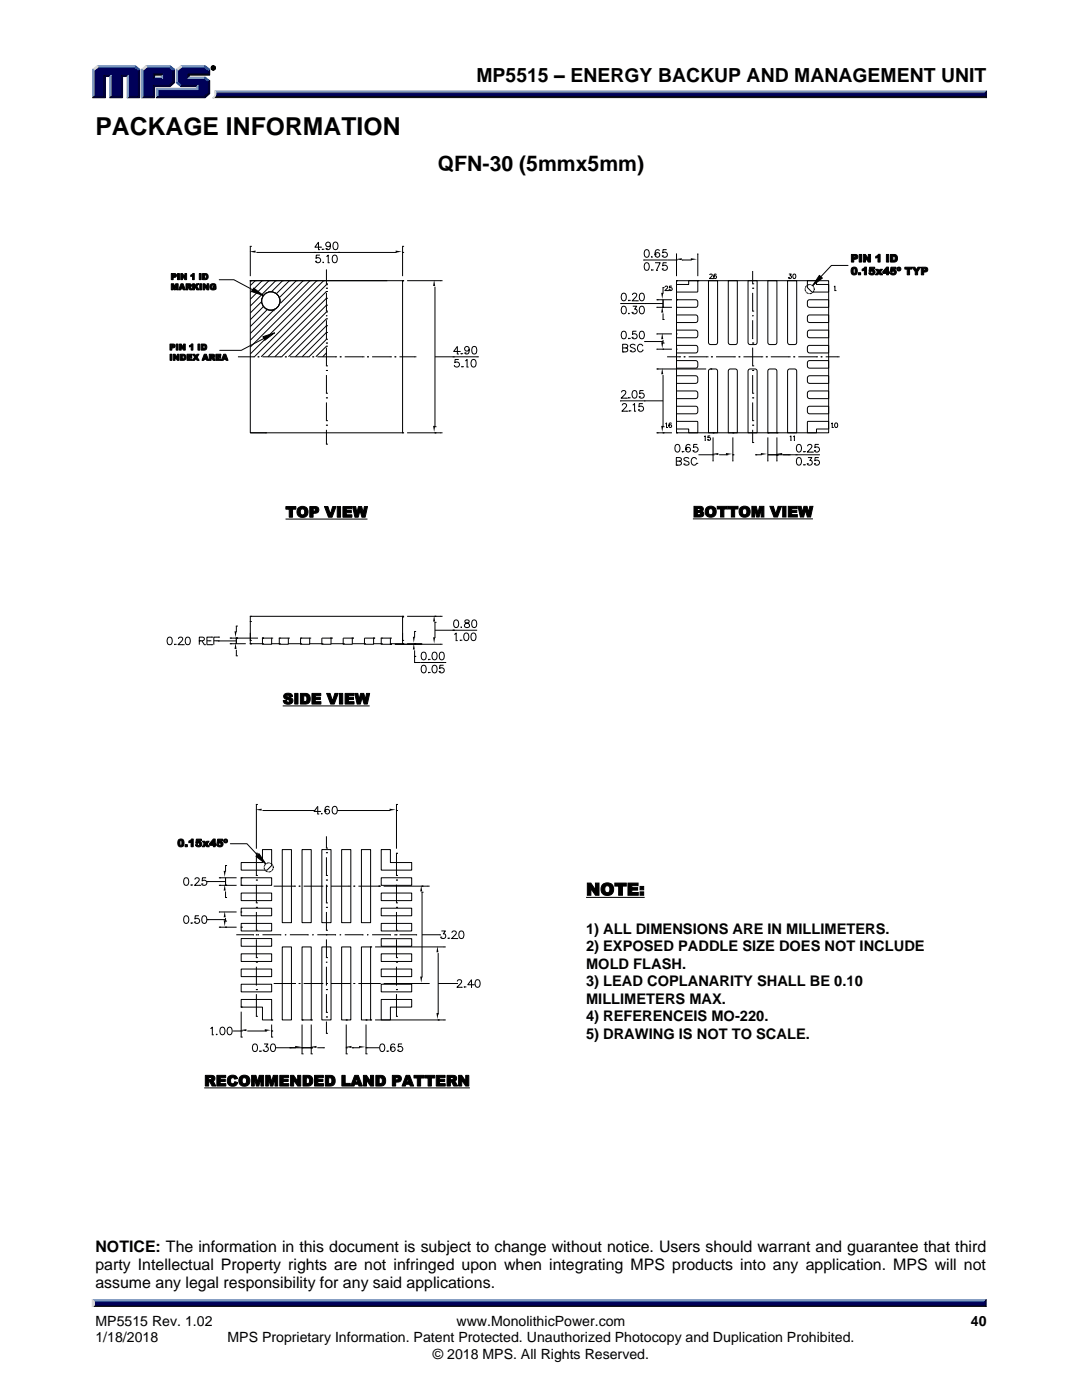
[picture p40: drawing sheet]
<svg xmlns="http://www.w3.org/2000/svg" width="216mm" height="279mm" viewBox="0 0 216 279" stroke-linecap="round" stroke-linejoin="round" font-family="sans-serif">
<defs><g id="words">
<text font-size="4.9" x="19" y="27">PACKAGE INFORMATION</text>
<text font-size="4.2" x="87.4" y="34.1">QFN-30 (5mmx5mm)</text>
<text font-size="3.9" x="95.1" y="16.3">MP5515 – ENERGY BACKUP AND MANAGEMENT UNIT</text>
<text font-size="3.4" x="116.9" y="178.7">NOTE:</text>
<g font-size="3.2">
<text x="19" y="249.8">NOTICE: The information in this document is subject to change without notice. Users should warrant and guarantee that third</text>
<text x="19" y="253.5">party Intellectual Property rights are not infringed upon when integrating MPS products into any application. MPS will not</text>
<text x="19" y="257.1">assume any legal responsibility for any said applications.</text>
</g>
<g font-size="3">
<text x="57" y="103.2">TOP VIEW</text>
<text x="138.3" y="103.2">BOTTOM VIEW</text>
<text x="56.4" y="140.5">SIDE VIEW</text>
<text x="40.7" y="216.7">RECOMMENDED LAND PATTERN</text>
</g>
<g font-size="2.9">
<text x="116.9" y="186.3">1) ALL DIMENSIONS ARE IN MILLIMETERS.</text>
<text x="116.9" y="189.8">2) EXPOSED PADDLE SIZE DOES NOT INCLUDE</text>
<text x="116.9" y="193.3">MOLD FLASH.</text>
<text x="116.9" y="196.8">3) LEAD COPLANARITY SHALL BE 0.10</text>
<text x="116.9" y="200.3">MILLIMETERS MAX.</text>
<text x="116.9" y="203.8">4) REFERENCEIS MO-220.</text>
<text x="116.9" y="207.3">5) DRAWING IS NOT TO SCALE.</text>
</g>
<g font-size="2.8">
<text x="19" y="264.7">MP5515 Rev. 1.02</text>
<text x="19" y="267.9">1/18/2018</text>
<text x="45.4" y="267.9">MPS Proprietary Information. Patent Protected. Unauthorized Photocopy and Duplication Prohibited.</text>
<text x="91.1" y="264.7">www.MonolithicPower.com</text>
<text x="193.7" y="264.7">40</text>
<text x="86.4" y="271.2">© 2018 MPS. All Rights Reserved.</text>
</g>
<g font-size="2.1">
<text x="169.7" y="52.3">PIN 1 ID</text>
<text x="169.7" y="54.8">0.15x45º TYP</text>
<text x="35.4" y="169">0.15x45º</text>
</g>
<g font-size="1.7">
<text x="34.1" y="55.8">PIN 1 ID</text>
<text x="34.1" y="57.8">MARKING</text>
<text x="33.8" y="69.9">PIN 1 ID</text>
<text x="33.8" y="71.9">INDEX AREA</text>
</g>
</g></defs>
<g fill="#7f99bf" stroke="#7f99bf" stroke-width=".2">
<path d="M42.9 18.2h154l-.4 .7h-153.5z"/>
<path d="M30.8 15.4h1.4l.3 .3h-1.9z"/>
<path d="M36.1 13.1h4.8l-.2 .3h-4.4z"/>
<path d="M35.2 13.8l.3 .2v2.4l-.3 .1z"/>
<path d="M31.2 17.6h8v-.3l.3-.3v.9h-8z"/>
<path d="M31.2 17.6l.3 .3v1.3l-.3 .3z"/>
<path d="M37.8 15.4h3.1l-.1 .3h-3.3z"/>
<path d="M29.1 13.1h4.8l-.2 .3h-4.4z"/>
<path d="M28.2 13.8l.3 .2v5.2l-.3 .3z"/>
<path d="M32.2 15l.3-.3v1l-.3-.3z"/>
<path d="M19.4 13.1h7.6l-.2 .3h-7.2z"/>
<path d="M18.5 13.8l.3 .2v5.2l-.3 .3z"/>
<path d="M22.2 15v4.2l-.3 .3v-4.2z"/>
<path d="M25.4 15.3l.2-.3v4.2l-.2 .3z"/>
<path d="M18.4 259.4h178.4l-.4 .7h-177.6z"/>
</g>
<g fill="#000" stroke="#000" stroke-width=".2">
<path d="M43 18.9h153.5l.4 .6h-154.4a.65 .65 0 0 0 .5-.6zM18.8 260.1h177.6l.4 .8h-178.4z"/>
<path d="M42.1 13.6a.46 .46 0 0 1 .9 0 .46 .46 0 0 1-.9 0zM42.2 13.5a.38 .38 0 0 0 .7 0 .38 .38 0 0 0-.7 0zM42.4 13.3h.3l.1 .5-.3-.2-.1 .2zM42.5 13.4l.1 .1 .1-.1z"/>
</g>
<g fill="#000026" stroke="#000026" stroke-width=".2">
<path d="M196.9 18.2v1.3l-.4-.4v-.5z"/>
<path d="M36.3 17h3.2l-.3 .3h-3.1z"/>
<path d="M37.5 14.7h4.1v-.7l.2-.2v1.2h-4v.4l-.3 .3z"/>
<path d="M31.2 19.5l.3-.3h9.2l.9-.7v-2.2l.2-.2v2.6l-.9 .8z"/>
<path d="M30.6 17h3.1l.8-.6v-2.4l.3-.2v2.7l-.9 .8h-3.1v2.2h-2.6l.3-.3h2.1z"/>
<path d="M30.6 14.7h1.9l-.3 .3h-1.4v.4l-.2 .3z"/>
<path d="M27.6 14l.3-.2v5.7h-2.5l.2-.3h2z"/>
<path d="M20.8 15h1.4l-.3 .3h-.9v4.2h-2.5l.3-.3h2z"/>
<path d="M24.2 15h1.4l-.2 .3h-.9v4.2h-2.6l.3-.3h2z"/>
<path d="M196.8 259.4v1.5l-.4-.4v-.6z"/>
</g>
<g fill="#000059" stroke="#000059" stroke-width=".2">
<path d="M43.1 18.6h153.4v.5h-153.5z"/>
<path d="M18.8 14l.8-.6h7.2l.8 .6v5.2h-2v-4.2h-1.4v4.2h-2v-4.2h-1.4v4.2h-2z"/>
<path d="M28.5 14l.8-.6h2.2v1.3h-.9v1h1.9v-1h-1.3v-1.3h2.5l.8 .6v2.4l-.8 .6h-3.1v2.2h-2.1z"/>
<path d="M31.4 17.9h8.1v-.9h-3.2l-.8-.6v-2.4l.8-.6h4.4l.9 .6v.7h-4.1v1h3.2l.9 .6v2.2l-.9 .7h-9.3z"/>
<path d="M18.8 259.9h177.7v.6h-177.7z"/>
</g>
<g fill="#d9d9d9" stroke="#d9d9d9" stroke-width=".2">
<path d="M42.9 18.2l.2 .4a.77 .77 0 0 1-.7 .9 1.14 1.14 0 0 0 .5-1.3z"/>
<path d="M35.2 13.8l.9-.7 .2 .3-.8 .6z"/>
<path d="M28.2 13.8l.9-.7 .2 .3-.8 .6z"/>
<path d="M18.5 13.8l.9-.7 .2 .3-.8 .6z"/>
<path d="M18.4 259.4l.4 .5v.5l-.4 .5z"/>
</g>
<g fill="#195999" stroke="#195999" stroke-width=".2">
<path d="M35.2 16.5l.3-.1 .8 .6-.2 .3z"/>
<path d="M40.9 15.4l.9 .7-.2 .2-.9-.6z"/>
<path d="M33.9 13.1l.9 .7-.3 .2-.8-.6z"/>
<path d="M27 13.1l.9 .7-.3 .2-.8-.6z"/>
<path d="M40.9 13.1l.9 .7-.2 .2-.9-.6z"/>
</g>
<g fill="none" stroke="#000" stroke-width=".2">
<path d="M43.7 55.8h3l3.7 2M49.9 49.2h.1M49.9 49.2v5.9M49.9 56h30.4v30.4h-30.4zM49.9 56h.1M49.9 56h27.4M50.6 57.5l2 1.5-2.4-.8zM50.9 56h.1M50.9 56l-1 1M51.2 50.4h27.9M52.3 56h.1M52.3 56l-2.4 2.4"/>
<path d="M53.7 56h.1M53.7 56l-3.8 3.7M55 56h.1M55 56l-5.1 5.1M56.4 56h.1M56.4 56l-2.4 2.4M57.7 56h.1M57.7 56l-2.6 2.7M59.1 56h.1M59.1 56l-3.3 3.4M60.5 56h.1M60.5 56l-4.5 4.5"/>
<path d="M61.8 56h.1M61.8 56l-11.9 11.9M62.7 50.4h.1M63 52.2h.1M63.2 56h.1M63.2 56l-13.3 13.3M63.6 49.8h.1M63.8 50.9h-.7v.7a.53 .53 0 0 1 .8 0 .53 .53 0 0 1-.2 .8 .53 .53 0 0 1-.7-.2M63.9 49.3h-1.1l.8-1v1.5M63.9 49.3h.1M64.3 49.7h.1M64.4 49.7h.1"/>
<path d="M64.5 52.3l-.1 .1h.2M64.6 56h.1M64.6 56l-14.7 14.6M65.1 49.6h.1M65.1 51.2l.4-.3v1.5M65.1 53.8v2.8M65.1 56.6h.1M65.1 56.8h.1M65.1 56.8l-14.4 14.4M65.1 57.5h.1M65.1 58.2h.1M65.1 58.2l-13 13"/>
<path d="M65.1 58.4v3.7M65.1 59.5h.1M65.1 59.5l-11.6 11.7M65.5 52.4h.1M65.9 48.8a.47 .47 0 0 1-.6 .4 .47 .47 0 0 1-.2-.7 .47 .47 0 0 1 .8 0v.3a.69 .69 0 0 1-.5 1l-.3-.2M66.5 51a.46 .46 0 0 1 .7 .2 .7 .7 0 0 1 .1 .8 .7 .7 0 0 1-.8 .4l-.2-.6zM66.6 48.4a.47 .47 0 0 1 .8 .2v.4a.68 .68 0 0 1-.4 .8h-.1a.96 .96 0 0 1-.3-1.4zM67.6 50.4h.1M80.3 49.2h.1M80.3 49.2v5.9M80.3 50.4h.1M80.3 56h.1"/>
<path d="M81.2 56h6.8M86.8 57.2v28M88 56h.1M124.2 58.6a.47 .47 0 0 1 .7 .2l.1 .3a.66 .66 0 0 1-.6 .9 .96 .96 0 0 1-.2-1.4zM125.5 59.9h-.1h.1M125.5 59.9h.1M126.2 58.9l.3-.4h.3l.3 .3-.2 .5-.8 .7h1M127.8 58.6a.46 .46 0 0 1 .7 .2 .7 .7 0 0 1 .1 .8 .7 .7 0 0 1-.8 .3 1.1 1.1 0 0 1 0-1.3zM128.8 49.9a.45 .45 0 0 1 .7 .2 .7 .7 0 0 1 .1 .9 .7 .7 0 0 1-.8 .3 1.12 1.12 0 0 1 0-1.4zM128.8 52.5a.47 .47 0 0 1 .7 .2 .7 .7 0 0 1 0 .9 .7 .7 0 0 1-.7 .3 1.14 1.14 0 0 1 0-1.4zM130.1 51.2l-.1 .1h.1M130.1 53.8l-.1 .1h.1"/>
<path d="M130.1 51.3h.1M130.1 53.9h.1M130.7 50.8h.1M130.7 52.4h1l-.7 1.5M131 53.9h.1M131.1 59.8h.1M131.1 59.8h3M131.6 50a.43 .43 0 0 0-.4-.2 .43 .43 0 0 0-.4 .3 .88 .88 0 0 0 .4 1.2 .48 .48 0 0 0 .5-.4 .48 .48 0 0 0-.5-.5 .48 .48 0 0 0-.5 .4M132.2 51.1h.1M132.2 53.7h.1M132.3 57.4h.1M132.3 57.4v1.2"/>
<path d="M132.3 59.8v1.6M132.7 57.3l.4-.2 .1 .2-.5 .7h.6M133 49.8h-.7l-.1 .7a.54 .54 0 0 1 .8 0 .54 .54 0 0 1-.1 .8 .54 .54 0 0 1-.7-.2M133 52.4h-.7l-.1 .7a.54 .54 0 0 1 .9 0 .54 .54 0 0 1-.2 .8 .54 .54 0 0 1-.7-.2M133.3 58h.1M133.5 57.8h.1M134 57.1h-.4v.4a.32 .32 0 0 1 .5 0 .32 .32 0 0 1-.1 .4 .32 .32 0 0 1-.5-.1M135 50.7v4.4M135 51.9h.1M135 51.9h-6.5M135 56h.1M135 56h30.3v30.4h-30.3z"/>
<path d="M135 56.8h2.4v-.8h1.8v2.2l-.1 .1h-4.1zM135 59.8h4l.2 .4v.7l-.4 .4h-3.8zM135 59.8h.1M138 51.9h-1.8M139.2 50.7v4.4M139.2 56h.1M141.4 56h1.8v12.4l-.4 .4-1.2-.1-.2-.3zM141.6 54.9l.3-.2 .2 .2-.5 .7h.6M142.2 55.6h.1M142.9 54.8l-.1-.1a.43 .43 0 0 0-.4 .5 .43 .43 0 0 0 .5 .3 .29 .29 0 0 0-.1-.4 .29 .29 0 0 0-.4 .2M145.3 56h1.8v12.4l-.4 .4-1.2-.1-.2-.3zM149.3 56h1.8v12.4l-.2 .3-.2 .1-1.2-.1-.2-.3z"/>
<path d="M150.2 54.1v2.5M150.2 56.6h.1M150.2 57.5h.1M150.2 58.4v3.7M153.2 56h1.8v12.4l-.1 .3-.3 .1-1.2-.1-.2-.3zM157.2 56h1.8v12.4l-.2 .3-.2 .1-1.2-.1-.2-.3zM157.3 55.4h.1M157.4 54.7h.5l-.3 .3a.3 .3 0 0 1 .2 .5 .3 .3 0 0 1-.5-.1M158.3 54.7a.41 .41 0 0 1 .5 .4 .41 .41 0 0 1-.5 .4l-.1-.4zM161.1 56h1.8v.8h2.5v1.5h-3.4l-.9-.9zM161.2 60l.2-.2h4v1.5h-4l-.3-.4zM166.4 57.2l.2-.1v.9"/>
<path d="M166.6 58h.1M47.5 71.2h3.1M50.6 71.2h.1M51.5 71.2h.1M52.4 60h.1M52.4 60l-2.5 2.5M52.4 71.2h3.6M52.6 61.1h.1M52.6 61.1l-2.7 2.7M53.3 61.8h.1M53.3 61.8l-3.4 3.4M54.5 62h.1"/>
<path d="M54.5 62l-4.6 4.5M56 71.2h.1M56.9 71.2h.1M57.8 71.2h3.7M61.5 71.2h.1M62.4 71.2h.1M63.3 71.2h3.7M65.1 60.9h.1M65.1 60.9l-10.3 10.3M65.1 62.1h.1M65.1 62.3h.1M65.1 62.3l-8.9 8.9"/>
<path d="M65.1 63h.1M65.1 63.6h.1M65.1 63.6l-7.5 7.6M65.1 63.9v3.7M65.1 65h.1M65.1 65l-6.2 6.2M65.1 66.4h.1M65.1 66.4l-4.8 4.8M65.1 67.7h.1M65.1 67.7l-3.4 3.5M65.1 68.5h.1M65.1 69.1h.1"/>
<path d="M65.1 69.1l-2.1 2.1M65.1 69.4v3.6M65.1 70.4l-.7 .8M65.1 73h.1M65.1 73.9h.1M65.1 74.9v3.6M65.1 78.5h.1M65.1 79.4h.1M67 71.2h.1M67.9 71.2h.1M68.8 71.2h3.6M72.4 71.2h.1"/>
<path d="M73.3 71.2h.1M74.2 71.2h3.7M77.9 71.2h.1M78.8 71.2h.1M79.7 71.2h3.1M82.8 71.2h.1M86.8 71.2h8.4M90.4 71.2h.1M90.7 73h.1M91.3 70.7h.1M91.5 71.7h-.7v.7a.54 .54 0 0 1 .8 0 .54 .54 0 0 1-.2 .8 .54 .54 0 0 1-.7-.2M91.6 70.1h-1.1l.8-1v1.6"/>
<path d="M91.6 70.1h.1M92 70.5v.2l.1-.1M92.1 70.6h.1M92.2 73.1l.1 .1M92.3 73.2h.1M92.8 70.4h.1M92.8 72l.4-.3v1.6M93.2 73.3h.1M93.6 69.6a.46 .46 0 0 1-.6 .4 .46 .46 0 0 1-.2-.7 .46 .46 0 0 1 .8 .1v.2a.7 .7 0 0 1-.5 1.1l-.3-.3M94.2 71.8a.47 .47 0 0 1 .7 .2 .71 .71 0 0 1 .1 .9 .71 .71 0 0 1-.8 .3 1.12 1.12 0 0 1 0-1.4zM94.4 69.2a.48 .48 0 0 1 .7 .2v.4a.65 .65 0 0 1-.5 .9 .96 .96 0 0 1-.2-1.5zM95.2 71.2h.1"/>
<path d="M123.8 80h8.5M123.8 80h.1M123.9 60.6h.1M123.9 60.6h8.4M124 78.3l.3-.4h.3l.3 .3-.2 .5-.8 .8h1.1M124.2 61.2a.47 .47 0 0 1 .7 .2l.1 .4a.65 .65 0 0 1-.6 .8 .96 .96 0 0 1-.2-1.4zM124.2 66.2a.48 .48 0 0 1 .7 .2l.1 .3a.65 .65 0 0 1-.6 .9 .96 .96 0 0 1-.2-1.4zM124.2 69.4l.9 .1 .2 .4-.4 .3h-.7M124.2 70.2h.1M124.9 69.4l.4-.3-.1-.2-.3-.2h-.7v1.5M124.9 69.4h.1M125 79.5h.1"/>
<path d="M125.5 79.3v.2v-.1M125.5 62.5h-.1h.1M125.5 67.5h-.1h.1M125.5 79.4h.1M125.5 62.5v.1M125.5 67.5h.1M125.8 70h.1M126.1 62.3h.1M126.1 67.3h.1M126.3 61.1h.8l-.5 .6a.5 .5 0 0 1 .4 .8 .5 .5 0 0 1-.9-.2M126.3 78a.47 .47 0 0 1 .7 .2l.1 .4a.65 .65 0 0 1-.6 .9 .97 .97 0 0 1-.2-1.5zM126.8 68.9a.56 .56 0 0 0-.6-.2 .56 .56 0 0 0-.4 .4l.1 .2 .7 .3 .2 .4a.65 .65 0 0 1-1 0"/>
<path d="M127 66.1h-.7l-.1 .6a.54 .54 0 0 1 .8 0 .54 .54 0 0 1-.1 .8 .54 .54 0 0 1-.8-.2M127.1 60h.1M127.6 79.2h.1M127.8 61.2a.46 .46 0 0 1 .7 .2 .7 .7 0 0 1 .1 .8 .7 .7 0 0 1-.8 .3 1.1 1.1 0 0 1 0-1.3zM127.8 66.2a.47 .47 0 0 1 .7 .2 .7 .7 0 0 1 .1 .8 .7 .7 0 0 1-.8 .3 1.12 1.12 0 0 1 0-1.3zM128.3 69.1a.56 .56 0 0 0-.6-.4 .56 .56 0 0 0-.5 .6 .61 .61 0 0 0 .3 .8 .61 .61 0 0 0 .8-.2M128.4 77.9h-.7l-.1 .7a.53 .53 0 0 1 .8 0 .53 .53 0 0 1-.1 .8 .53 .53 0 0 1-.7-.2M128.7 60.6h.1M128.7 68.2h.1M128.7 68.2h3.6M128.7 80h.1M131.1 66.6v.1"/>
<path d="M131.1 66.6h3M131.1 69.7h.1M131.1 69.7h3M131.1 73.6h.1M131.1 73.6h9.8M132.3 61.3h.1M132.3 62.5v1.3M132.3 63.8h.1M132.3 67.9v.6M132.3 68.5h.1M132.3 69.7h.1M132.3 74.9v10.3"/>
<path d="M133.1 71.2h2.5M134.1 61.3l-3 .1M135 61.3h.1M135 61.3v.1M135 62.9h4l.2 .3v.8l-.4 .4h-3.8zM135 65.9h3.9l.3 .4v.7l-.3 .4h-3.9zM135 66.6h.1M135 68.9h4l.2 .4v.7l-.3 .4h-3.9zM135 69.7h.1M135 72h4l.2 .4v.7l-.4 .4h-3.8zM135 75h3.8l.4 .4v.7l-.4 .4h-3.8zM135 78h3.9l.3 .4v.7l-.1 .3-.3 .2h-3.8z"/>
<path d="M135.6 71.2h.1M136.5 71.2h.1M137.4 71.2h3.7M141.1 71.2h.1M141.5 73.8l.2-.2h1.1l.4 .4v12.4h-1.8v-12.4zM141.8 73.6h.1M142 71.2h.1M142.9 71.2h3.6M145.4 73.8l.3-.2h1.1l.3 .4v12.4h-1.8v-12.4zM146.5 71.2h.1M147.4 71.2h.1M148.3 71.2h3.7"/>
<path d="M149.4 73.8l.2-.2h1.1l.4 .4v12.4h-1.8v-12.4zM150.2 62.1h.1M150.2 63h.1M150.2 63.9v3.7M150.2 68.5h.1M150.2 69.4v3.6M150.2 73h.1M150.2 73.9h.1M150.2 74.9v3.6M150.2 78.5h.1M150.2 79.4h.1M152 71.2h.1"/>
<path d="M152.9 71.2h.1M153.3 73.8l.3-.2h1.1l.3 .4v12.4h-1.8v-12.4zM153.8 71.2h3.7M157.3 73.8l.2-.2h1.1l.4 .4v12.4h-1.8v-12.4zM157.5 71.2h.1M158.4 71.2h.1M159.3 71.2h3.6M161.2 63l.3-.1h3.9v1.5h-4l-.3-.4zM161.2 66l.3-.1h3.9v1.5h-4l-.3-.4zM161.2 69.1l.2-.2h4v1.5h-4l-.3-.4zM161.2 72.1l.3-.1h3.9v1.5h-4l-.3-.4zM161.2 75.1l.3-.1h3.9v1.5h-4.1l-.2-.4z"/>
<path d="M161.2 78.2l.4-.2h3.8v1.6l-4-.1-.3-.4zM162.9 71.2h.1M163.8 71.2h.1M164.8 71.2h2.4M167.2 71.2h.1M49.9 86.4h3.1M53 86.4h.1M65.1 80.3v3.6M65.1 83.9h.1M65.1 84.9h.1M65.1 85.8v2.8M65.1 88.6h.1"/>
<path d="M80.3 86.4h.1M81.2 86.4h6.8M86.8 85.2h.1M86.8 86.4h.1M88 86.4h.1M124.2 80.9l.3-.4h.2l.3 .3-.2 .5-.7 .8h1M125.1 82.1h.1M125.6 81.9l.1 .1M125.7 82h.1M126.3 80.8l.3-.3v1.6M126.6 82.1h.1M127.4 81.8h.1"/>
<path d="M128.3 80.5h-.7l-.1 .7a.53 .53 0 0 1 .8 0 .53 .53 0 0 1-.1 .8 .53 .53 0 0 1-.8-.2M131.1 86.4h.1M131.1 86.4h3M132.3 85.2h.1M132.3 86.4h.1M132.8 84.6l.2-.2v.9M133 85.3h.1M134 84.5h-.1a.41 .41 0 0 0-.4 .4 .41 .41 0 0 0 .4 .4 .29 .29 0 0 0 0-.5 .29 .29 0 0 0-.4 .2M134.9 88.8a.46 .46 0 0 1 .7 .2 .7 .7 0 0 1 .1 .8 .7 .7 0 0 1-.8 .3l-.2-.8zM135 92l.8 .1 .2 .2a.41 .41 0 0 1-.4 .5h-.6M135 92.8h.1M135 81.1h4l.2 .4v.7l-.4 .4h-3.8z"/>
<path d="M135 84.1h4.1l.1 .1v2.2h-1.8v-.8h-2.4zM135 86.4h.1M135.6 92l.4-.3-.1-.2-.9-.2v1.5M135.6 92v.1M136.2 90.1v.1l.1-.1M136.3 90.1h.1M136.5 92.6h.1M136.8 89.7h.1M137.5 91.5a.58 .58 0 0 0-.6-.2 .58 .58 0 0 0-.4 .4l.1 .2 .8 .3 .1 .4a.67 .67 0 0 1-1 0M137.7 88.9a.44 .44 0 0 0-.4-.2 .44 .44 0 0 0-.4 .3 .9 .9 0 0 0 .4 1.2 .48 .48 0 0 0 .5-.4 .48 .48 0 0 0-.5-.5 .48 .48 0 0 0-.5 .4M138.3 89.9h.1M139 91.7a.62 .62 0 0 0-.8-.3 .62 .62 0 0 0-.3 .8 .56 .56 0 0 0 .5 .6 .56 .56 0 0 0 .6-.3"/>
<path d="M139 92.5h.1M139.1 88.7h-.7v.6a.54 .54 0 0 1 .8 0 .54 .54 0 0 1-.1 .8 .54 .54 0 0 1-.8-.2M139.4 90.8h2.9M140.5 87.2l.2-.2v.9M140.7 87.9h.1M141.2 87.7h.1M141.7 87h-.4l-.1 .4a.32 .32 0 0 1 .5 0 .32 .32 0 0 1 0 .5 .32 .32 0 0 1-.5-.2M142.3 86.4h.1M142.3 87.3v4.7M142.3 90.8h.1M143.5 90.8h1.5M145 90.8h.1"/>
<path d="M146.2 86.4h.1M146.2 87.3v4.7M146.2 90.8h.1M150.2 80.3v3.6M150.2 83.9h.1M150.2 84.9h.1M150.2 85.8v2.5M150.2 88.3h.1M150.8 90.8h.1M150.8 90.8h1.2M153.2 86.4h.1M153.2 87.3v4.7"/>
<path d="M153.2 90.8h10.4M155 86.4h.1M155 87.3v4.7M155 90.8h.1M157.5 90.8h.1M157.6 87.2l.2-.2v.9M157.8 87.9h.1M158.3 87.2l.2-.2v.9M158.5 87.9h.1M158.8 90.8h.1M159.1 88.8a.46 .46 0 0 1 .7 .2 .7 .7 0 0 1 .1 .8 .7 .7 0 0 1-.8 .3 1.1 1.1 0 0 1 0-1.3zM159.1 91.4a.47 .47 0 0 1 .7 .2 .7 .7 0 0 1 .1 .8 .7 .7 0 0 1-.8 .4 1.12 1.12 0 0 1 0-1.4z"/>
<path d="M160.4 90.1v.1l.1-.1M160.4 92.7v.1h.1M160.5 90.1h.1M160.5 92.8h.1M161.1 92.5h.1M161.1 89.1l.3-.4h.3l.3 .3-.2 .5-.7 .7h1M161.2 84.1h4.2v1.5h-2.5v.8h-1.8zM161.2 81.2l.3-.1h3.9v1.5h-4l-.3-.4zM161.2 91.3h.8l-.4 .6a.5 .5 0 0 1 .3 .8 .5 .5 0 0 1-.8-.2M162.1 90.2h.1M162.5 89.9h.1M162.5 92.5h.1"/>
<path d="M163.4 88.7h-.8v.6a.53 .53 0 0 1 .8 0 .53 .53 0 0 1-.1 .8 .53 .53 0 0 1-.8-.2M163.4 91.3h-.8v.7a.53 .53 0 0 1 .8 0 .53 .53 0 0 1-.1 .7 .53 .53 0 0 1-.8-.2M165.8 84.6l.3-.2v.9M166.1 85.3h.1M166.7 84.5a.41 .41 0 0 1 .5 .4 .41 .41 0 0 1-.5 .4l-.2-.5zM57 103.6h16.3M138.3 103.6h23.9M33.6 127.2a.5 .5 0 0 1 .7 .2l.1 .4a.65 .65 0 0 1-.6 .9 .94 .94 0 0 1-.2-1.5zM34.9 128.5v.1M34.9 128.6h.1M35.6 127.5l.3-.3h.3l.3 .2-.2 .5-.8 .8h1M36.5 128.7h.1"/>
<path d="M37.2 127.2a.49 .49 0 0 1 .7 .2l.1 .4a.65 .65 0 0 1-.6 .9 .95 .95 0 0 1-.2-1.5zM39.8 127.9l.8-.1 .2-.2-.1-.3-.9-.1v1.5M39.8 127.9h.1M40.3 127.9l.5 .8M40.8 128.7h.1M41.3 127.9h.6M41.9 127.9h.1M42.2 127.2h-.9v1.5h.9M42.2 127.2h.1M42.2 128.7h.1M42.7 127.9h.5M43.2 127.9h.1"/>
<path d="M43.5 127.9h.1M43.5 127.9h3.7M43.6 127.2h-.9v1.5M43.6 127.2h.1M45.9 127.3h.1M45.9 127.3h5.6M45.9 128.5h.1M45.9 128.5h3.1M47.2 124.9h.1M47.2 124.9v1.3M47.2 127.3h.1M47.2 127.3v1.2"/>
<path d="M47.2 129.7v1.2M47.2 130.9h.1M49.9 123h.1M49.9 123v5.5M49.9 123h30.4M49.9 124h.1M49.9 126.3v1.5M49.9 127.8h.1M49.9 128.5h.1M49.9 128.5h2.5M52.4 127.3h.1M52.4 127.3v1.3h1.8v-1.3"/>
<path d="M52.4 127.3h1.8M52.4 128.5h.1M54.2 127.3h.1M54.2 128.5h1.5M55.7 127.3v1.3h1.8v-1.3M55.7 127.3h.1M55.7 127.3h1.8M55.7 128.5h.1M57.5 127.3h.1M57.5 128.5h2.5M60 127.3v1.3h1.8v-1.3M60 127.3h.1"/>
<path d="M60 127.3h1.8M60 128.5h.1M61.8 127.3h.1M61.8 128.5h2.4M64.2 127.3h1.9v1.3h-1.9zM64.2 128.5h.1M66.1 127.3h.1M66.1 128.5h2.4M68.5 127.3h1.8v1.3h-1.8zM68.5 128.5h.1M70.3 127.3h.1M70.3 128.5h2.4"/>
<path d="M72.7 127.3h1.8v1.3h-1.8zM72.7 128.5h.1M74.5 127.3h.1M74.5 128.5h1.6M76.1 127.3v1.3h1.8v-1.3M76.1 127.3h.1M76.1 127.3h1.8M76.1 128.5h.1M77.9 127.3h.1M77.9 128.5h2.4M77.9 128.6h.1M78.8 128.6h9.2"/>
<path d="M80.3 123h.1M80.3 123v5.5M80.3 123.1h.1M80.3 127.8h.1M80.3 128.5h.1M81.2 123h6.8M81.2 128.5h2.7M82.7 126h.1M82.7 126v1.3M82.7 128.5h.1M82.7 128.5v.1M82.7 129.8v2.4"/>
<path d="M82.7 131h.1M82.7 132.2h.1M82.7 132.2h6M83.9 128.5h.1M83.9 128.6h.1M84.3 130.2a.47 .47 0 0 1 .7 .2v.4a.72 .72 0 0 1-.4 .9h-.1a1 1 0 0 1-.2-1.5zM84.3 132.9a.46 .46 0 0 1 .7 .1v.4a.66 .66 0 0 1-.5 .9 .97 .97 0 0 1-.2-1.4zM85.6 131.5v.2v-.1M85.6 134.1v.2v-.1M85.6 131.6h.1M85.6 134.2h.1M86.4 130.2a.49 .49 0 0 1 .7 .2 .77 .77 0 0 1-.5 1.3 .99 .99 0 0 1-.2-1.5z"/>
<path d="M86.4 132.9a.47 .47 0 0 1 .7 .1 .77 .77 0 0 1-.5 1.3 .96 .96 0 0 1-.2-1.4zM86.8 123h.1M86.8 124.2h.1M86.8 124.2v3.1M86.8 125.8h8.4M87.6 134h.1M87.9 130.2a.49 .49 0 0 1 .7 .2v.4a.71 .71 0 0 1-.4 .9h-.1a1.01 1.01 0 0 1-.2-1.5zM88 123h.1M88 128.6h.1M88.5 132.8h-.7l-.1 .6a.53 .53 0 0 1 .8 0 .53 .53 0 0 1-.1 .8 .53 .53 0 0 1-.8-.2M88.7 132.2h.1M90.4 125.8h.1"/>
<path d="M90.7 126.6l.3-.3v1.5M90.7 123.8a.45 .45 0 0 1 .7 .2 .77 .77 0 0 1-.5 1.2 .96 .96 0 0 1-.2-1.4zM91 127.8h.1M91.9 127.7l-.1 .1h.2M92 127.8h.1M92 125.1v.1h.1M92.1 125.2h.1M92.8 126.4a.47 .47 0 0 1 .7 .2 .7 .7 0 0 1 0 .9 .7 .7 0 0 1-.7 .3 1.12 1.12 0 0 1 0-1.4zM92.8 123.8v.4l.5 .2a.44 .44 0 0 1 .4 .4 .44 .44 0 0 1-.4 .4l-.5-.1a.55 .55 0 0 1 0-.6 .55 .55 0 0 1 .6-.2l.2-.4a.54 .54 0 0 0-.8-.1zM94.2 126.4a.47 .47 0 0 1 .7 .2 .7 .7 0 0 1 .1 .9 .7 .7 0 0 1-.8 .3l-.2-.8zM94.3 123.8a.47 .47 0 0 1 .8 .2v.4a.65 .65 0 0 1-.6 .8 .98 .98 0 0 1-.2-1.4zM56.4 140.9h17.4"/>
<path d="M36.9 175.3a.48 .48 0 0 1 .7 .2 .71 .71 0 0 1 .1 .8 .71 .71 0 0 1-.8 .3l-.3-.6zM38.2 176.6h.1M38.9 175.5l.3-.3 .4 .1 .2 .2-.2 .5-.8 .7h1M39.8 176.7h.1M40.3 176.4h.1M41.1 175.2h-.7l-.1 .6a.54 .54 0 0 1 .9 0 .54 .54 0 0 1-.2 .8 .54 .54 0 0 1-.7-.2M41.4 175.9h.1M41.4 175.9h3.6M43.8 175.2h.1M43.8 175.2h3.4M43.8 176.7h.1M43.8 176.7h3.4"/>
<path d="M45 172.7h.1M45 172.7v1.3M45 175.2v1.5M45 176.7h.1M45 177.9v1.2M45 179.1h.1M48.1 172.1h4.3v-2.5h1.8v3.1l-.9 1h-5.2zM48.1 175.2h6.1v1.5h-6.1zM48.1 175.2h.1M48.1 176.7h.1M48.1 178.2h6.1v1.5h-6.1zM51.2 160.5h.1"/>
<path d="M51.2 160.5v8.9M51.2 170.3h.1M51.2 170.3v4.4M51.2 174.7h.1M51.2 175.6h.1M51.2 176.6v3.6M52.4 161.8h10.2M54.6 176.9h4.2M56.3 169.6h1.9v14.5h-1.9zM58.8 176.9h.1M59.7 176.9h.1M60.3 169.6h1.8v14.5h-1.8z"/>
<path d="M60.6 176.9h3.6M62.6 161.8h.1M63.4 162.5h.1M63.8 161.9h-1.1l.7-1v1.6M63.8 161.9h.1M64.2 162.3v.2l.1-.1M64.2 169.6h1.9v14.5h-1.9zM64.2 176.9h.1M64.3 162.4h.1M64.8 161.9h.1M65.1 166.9v2.4M65.1 169.3h.1"/>
<path d="M65.1 170.2h.1M65.1 171.1v3.6M65.1 174.7h.1M65.1 175.6h.1M65.1 176.6v3.6M65.1 176.9h.1M65.7 161.2a.43 .43 0 0 0-.4-.3 .43 .43 0 0 0-.4 .3 .9 .9 0 0 0 .4 1.3 .47 .47 0 0 0 .5-.5 .47 .47 0 0 0-.4-.5 .47 .47 0 0 0-.6 .4M66.1 176.9h3.6M66.5 161a.46 .46 0 0 1 .7 .2 .7 .7 0 0 1 .1 .9 .7 .7 0 0 1-.8 .3 1.06 1.06 0 0 1 0-1.4zM67.4 161.8h.1M67.4 161.8h10.5M68.2 169.6h1.8v14.5h-1.8z"/>
<path d="M69.7 176.9h.1M70.6 176.9h.1M71.5 176.9h4.1M72.1 169.6h1.9v14.5h-1.9zM75.6 176.9h.1M76.1 169.6h1.8v2.5h4.2v1.6h-6zM76.1 175.2h6v1.5h-6zM76.1 178.2h6v1.5h-6zM76.6 176.9h8.8M79.1 160.5h.1M79.1 160.5v8.9M79.1 161.8h.1"/>
<path d="M79.1 170.3h.1M79.1 170.3v4.4M79.1 174.7h.1M79.1 175.6h.1M79.1 176.6v3.6M84.2 176.9h.1M84.2 178.1h.1M84.2 178.1v17M85.4 176.9h.1M36.9 182.8a.47 .47 0 0 1 .7 .2 .71 .71 0 0 1 .1 .9 .71 .71 0 0 1-.8 .3l-.3-.6zM38.2 184.1v.2v-.1M38.2 184.2h.1"/>
<path d="M38.8 184h.1M39.7 182.8h-.7l-.1 .6a.54 .54 0 0 1 .8 0 .54 .54 0 0 1-.1 .8 .54 .54 0 0 1-.8-.2M40.5 182.8a.46 .46 0 0 1 .7 .2 .7 .7 0 0 1 .1 .9 .7 .7 0 0 1-.8 .3l-.2-.8zM41.4 183.5h.1M41.4 183.5h3.6M43.8 185h.1M43.8 185h3.4M45 183.2v.6M45 183.8h.1M45 185h.1M47.1 186.6h3.5M47.2 182h-3.4"/>
<path d="M48.1 181.3h6.1v1.5h-6.1zM48.1 182h.1M48.1 184.3h6.1v1.5h-6.1zM48.1 185h.1M48.1 187.3h6.1v1.5h-6.1zM48.1 190.4h6.1v1.5h-6.1zM48.1 193.4h6.1v1.5h-6.1zM48.1 196.4h6.1v1.5h-6.1zM48.1 199.5h6.1v4.1h-1.8v-2.6h-4.3zM50.6 186.6h.1M51.2 180.2h.1M51.2 181.1h.1"/>
<path d="M51.2 182v3.7M51.2 185.7h.1M51.2 186.6h.1M51.2 187.5v3.6M51.2 191.1h.1M51.2 192h.1M51.2 192.9v3.7M51.2 197.5h.1M51.2 198.4v4.4M51.5 186.6h.1M52.4 186.6h3.6M54.6 196.3h4.2"/>
<path d="M56 186.6h.1M56.3 189h1.9v14.6h-1.9zM56.9 186.6h.1M57.8 186.6h3.7M58.8 196.3h.1M59.7 196.3h.1M60.3 189h1.8v14.6h-1.8zM60.6 196.3h3.6M61.5 186.6h.1M62.4 186.6h.1M63.3 186.6h3.7M64.2 189h1.9v14.6h-1.9z"/>
<path d="M64.2 196.3h.1M65.1 180.2h.1M65.1 181.1h.1M65.1 182v3.7M65.1 185.7h.1M65.1 186.6h.1M65.1 187.5v3.6M65.1 191.1h.1M65.1 192h.1M65.1 192v.1M65.1 192.9v3.7M65.1 196.3h.1"/>
<path d="M65.1 197.5h.1M65.1 198.4v3.6M66.1 196.3h3.6M67 186.6h.1M67.9 186.6h.1M68.2 189h1.8v14.6h-1.8zM68.8 186.6h3.6M69.7 196.3h.1M70.6 196.3h.1M71.5 196.3h4.1M72.1 189h1.9v14.6h-1.9zM72.4 186.6h.1"/>
<path d="M73.3 186.6h.1M74 189h.1M74.2 186.6h3.7M74.8 189h13.8M75.6 196.3h.1M76.1 181.3h6v1.5h-6zM76.1 184.3h6v1.5h-6zM76.1 187.3h6v1.5h-6zM76.1 190.4h6v1.5h-6zM76.1 193.4h6v1.5h-6zM76.1 196.4h6v1.5h-6zM76.1 199.5h6v1.5h-4.2v2.6h-1.8z"/>
<path d="M76.6 196.3h8.8M77.9 186.6h.1M78.8 186.6h.1M79.1 180.2h.1M79.1 181.1h.1M79.1 182v3.7M79.1 185.7h.1M79.1 186.6h.1M79.1 187.5v3.6M79.1 191.1h.1M79.1 192h.1M79.1 192.9v3.7"/>
<path d="M79.1 197.5h.1M79.1 198.4v4.4M79.7 186.6h3.4M83.1 186.6h.1M84.2 186.6h3.7M85.4 196.3h.1M87.4 190.2v12.2M87.4 196.3h3.7M87.9 186.6h.1M87.9 187h.1M88.1 185.8h.8l-.4 .6a.5 .5 0 0 1 .3 .8 .5 .5 0 0 1-.9-.2M88.6 189h.1"/>
<path d="M89.5 187.2h.1M90.2 186.2l.3-.4 .4 .1 .2 .2-.3 .5-.7 .7h1M91.1 196.3h.1M91.1 187.3h.1M91.3 195.9l.2-.4h.3l.3 .3-.2 .5-.7 .7h1M91.8 185.9a.48 .48 0 0 1 .7 .2 .71 .71 0 0 1 .1 .8 .71 .71 0 0 1-.8 .3l-.2-.8zM92.2 197v.1M92.7 196.9l-.1 .1h.2M92.8 197h.1M94.4 196.5h-1.1l.8-1v1.6M94.4 196.5h.1M95 195.6a.48 .48 0 0 1 .7 .2 .71 .71 0 0 1 .1 .9 .71 .71 0 0 1-.8 .3 1.14 1.14 0 0 1 0-1.4z"/>
<path d="M42 205.3l.4-.3v1.5M42.4 206.5h.1M43.2 206.4h-.1l.2 .1M44.1 205.1a.46 .46 0 0 1 .7 .2 .7 .7 0 0 1 .1 .8 .7 .7 0 0 1-.8 .3l-.2-.8zM45.5 205.1a.46 .46 0 0 1 .7 .2 .7 .7 0 0 1 .1 .8 .7 .7 0 0 1-.8 .3 1.11 1.11 0 0 1 0-1.3zM46.5 205.8h1.6M48.1 201h.1M48.1 201.9v5.1M48.1 205.8h.1M48.1 207h.1M49.3 205.8h3.7M50.6 208.4a.49 .49 0 0 1 .7 .2 .77 .77 0 0 1-.5 1.3 .95 .95 0 0 1-.2-1.5z"/>
<path d="M51.2 202.8h.1M51.9 209.7l-.1 .1h.2M52 209.8h.1M52.5 209.6h.1M52.7 208.3h.8l-.5 .6a.5 .5 0 0 1 .4 .8 .5 .5 0 0 1-.9-.1M53 205.8h.1M54.2 208.4a.48 .48 0 0 1 .7 .2 .7 .7 0 0 1 .1 .9 .7 .7 0 0 1-.8 .3 1.11 1.11 0 0 1 0-1.4zM54.2 203.6h.1M54.2 204.5v2.5M54.2 205.8h.1M54.2 207h.1M55.1 209.1h7"/>
<path d="M57.8 209.1h.1M60.3 203.6h.1M60.3 204.5v5.8M60.3 209.1h.1M60.3 210.3h.1M62.1 203.6h.1M62.1 204.5v5.8M62.1 209.1h.1M62.1 210.3h.1M63.3 209.1h1.2M64.5 209.1h.1M65.1 202h.1"/>
<path d="M65.1 203h.1M65.1 203.9v2.3M65.1 206.2h.1M69.1 203.6h.1M69.1 204.5v5.8M69.1 209.1h.1M69.1 210.3h.1M70.3 209.1h.1M70.3 209.1h1.5M73 203.6h.1M73 204.5v5.8M73 209.1h.1"/>
<path d="M73 209.1h2.7M73 210.3h.1M74 203.6h.1M74.8 203.6h13.8M76 208.4a.49 .49 0 0 1 .7 .2l.1 .4a.65 .65 0 0 1-.6 .9 .95 .95 0 0 1-.2-1.5zM77.3 209.7l-.1 .1h.1M77.3 209.8h.1M77.9 209.4h.1M78.8 208.6l-.1-.2a.5 .5 0 0 0-.7 .2 .9 .9 0 0 0 .4 1.3 .47 .47 0 0 0 .5-.5 .47 .47 0 0 0-.5-.5 .47 .47 0 0 0-.5 .5M79.1 202.8h.1M79.4 209.6h.1M80.2 208.3h-.7l-.1 .7a.53 .53 0 0 1 .9 0 .53 .53 0 0 1-.2 .8 .53 .53 0 0 1-.7-.2"/>
<path d="M87.4 203.6h.1M88.6 203.6h.1"/>
<circle cx="54" cy="60.1" r="1.82"/>
</g>
<g fill="#000">
<path d="M49.8 50.2l1.2-.2v.4zM50.6 57.5l2 1.5-2.4-.8zM79 50l1.2 .2-1.2 .2zM86.6 55.9l.2 1.2h-.4zM131.9 58.4h.4l-.2 1.3zM134.8 51.7l1.2-.2v.4zM137.9 51.5l1.2 .2-1.2 .2zM132.1 61.2l.2 1.2h-.4zM132.1 66.5l.2 1.2h-.4zM131.9 68.3h.4l-.2 1.2zM132.1 73.5l.2 1.2h-.4zM86.4 85h.4l-.2 1.2z"/>
<path d="M131.9 85h.4l-.2 1.2zM142.1 90.6l1.2-.2v.4zM144.9 90.4l1.2 .2-1.2 .2zM151.8 90.4l1.3 .2-1.3 .2zM154.9 90.6l1.2-.2v.4zM46.8 126h.4l-.2 1.2zM47 128.3l.2 1.2h-.4zM82.4 127.1h.4l-.2 1.2zM82.6 128.4l.2 1.2h-.4zM86.6 122.8l.2 1.2h-.4zM86.4 127.2h.4l-.2 1.2zM44.6 173.8h.4l-.2 1.2z"/>
<path d="M44.8 176.5l.2 1.2h-.4zM51 161.6l1.2-.2v.4zM77.7 161.4l1.3 .2-1.3 .2zM84.1 176.7l.2 1.2h-.5zM44.8 181.8l.2 1.3h-.4zM44.6 183.7h.4l-.2 1.2zM83.8 194.9h.5l-.2 1.2zM87.3 188.8l.2 1.2h-.4zM48 205.6l1.2-.2v.4zM52.8 205.4l1.2 .2-1.2 .2zM58.9 208.7l1.2 .2-1.2 .2zM61.9 208.9l1.3-.2v.4z"/>
<path d="M68.9 208.9l1.2-.2v.4zM71.6 208.7l1.3 .2-1.3 .2zM87.1 202.2h.4l-.2 1.2z"/>
</g>
<path d="M116.9 179.1h11.7" fill="none" stroke="#000" stroke-width=".21"/>
<circle cx="54" cy="60.1" r="1.82" fill="#fff"/>
<circle cx="54" cy="60.1" r="1.82" fill="none" stroke="#000" stroke-width=".21"/>
<g fill="none" stroke="#000" stroke-width=".2">
<path d="M163.5 54.9l.6 .6-2 1.5zM169.2 53h-3.3l-2.1 2.2M52.5 67.2l2.3-.8-2 1.5zM52.6 67.6l-4.5 2.3h-4.3M46 168.4h3.3l2.1 2.2M51.1 170.9l.6-.5 1.3 2zM40.7 217.1h53.1"/>
<circle cx="54" cy="60.1" r="1.82"/>
</g>
<path d="M163.5 54.9l.6 .6-2 1.5zM52.5 67.2l2.3-.8-2 1.5zM51.1 170.9l.6-.5 1.3 2z" fill="#000"/>
<g fill="none" stroke="#000" stroke-width=".2" stroke-dasharray=".3 .2 0 .2">
<circle cx="161.6" cy="57.7" r=".91"/>
<circle cx="53.6" cy="173.1" r=".91"/>
</g>
<use href="#words"/>
</svg>
